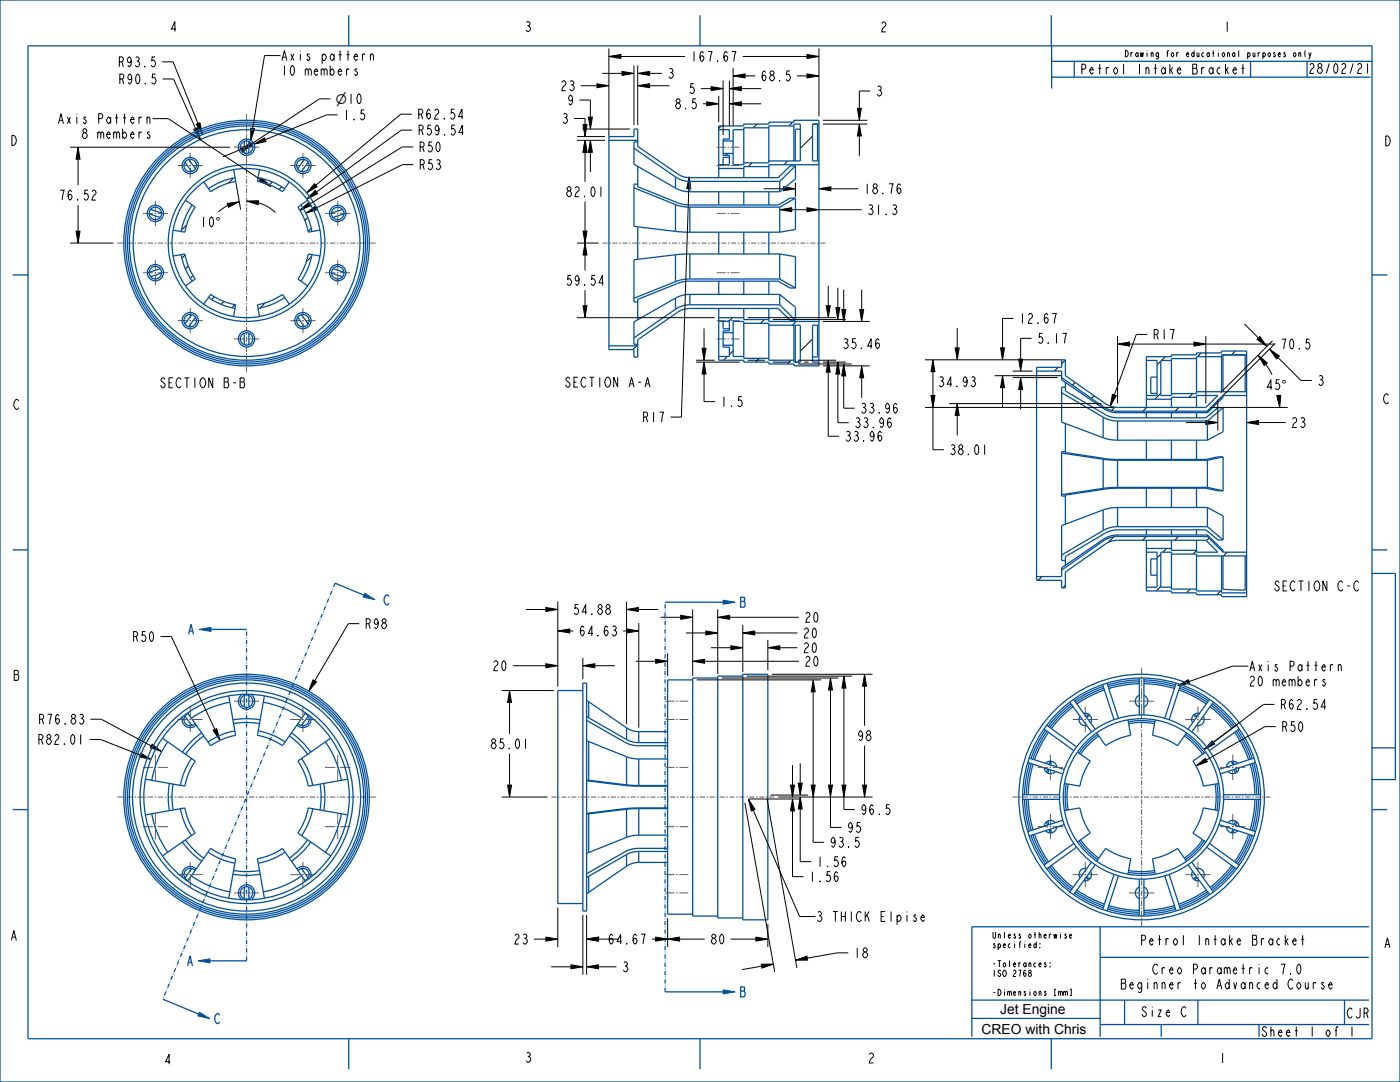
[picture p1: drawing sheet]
<svg xmlns="http://www.w3.org/2000/svg" width="559mm" height="432mm" viewBox="0 0 559 432" stroke-linecap="round" stroke-linejoin="round" font-family="sans-serif">
<defs><g id="words">
<g font-size="5.5">
<text x="133.9" y="41.4">⌀10</text>
<text x="133.9" y="41.4">⌀</text>
<text x="86" y="90.5">°</text>
<text x="511.4" y="155.5">°</text>
<text x="399.2" y="404.6">Jet Engine</text>
<text x="391.8" y="412.6">CREO with Chris</text>
</g>
<g font-size="5.2">
<text x="67.6" y="12.6">4</text>
<text x="209.2" y="12.6">3</text>
<text x="351.1" y="12.7">2</text>
<text x="488.2" y="12.6">1</text>
<text x="46.8" y="26.7">R93.5</text>
<text x="111.9" y="24.2">Axis pattern</text>
<text x="275.4" y="24.5">167.67</text>
<text x="431" y="29.6">Petrol Intake Bracket</text>
<text x="47" y="33.5">R90.5</text>
<text x="111.9" y="30.1">10 members</text>
<text x="266.2" y="31.3">3</text>
<text x="303.4" y="32.3">68.5</text>
<text x="223.5" y="36.2">23</text>
<text x="226.1" y="41.9">9</text>
<text x="274.6" y="37.4">5</text>
<text x="349.3" y="38.3">3</text>
<text x="136.7" y="47.8">1.5</text>
<text x="166.3" y="47.5">R62.54</text>
<text x="269.1" y="43.4">8.5</text>
<text x="22.7" y="49.3">Axis Pattern</text>
<text x="166.5" y="53.9">R59.54</text>
<text x="224" y="49.3">3</text>
<text x="3.9" y="58">D</text>
<text x="32.3" y="55.3">8 members</text>
<text x="552.3" y="58.2">D</text>
<text x="166.9" y="60.6">R50</text>
<text x="167" y="67.7">R53</text>
<text x="344.6" y="77.3">18.76</text>
<text x="23.2" y="79.9">76.52</text>
<text x="225.6" y="78.5">82.01</text>
<text x="345.9" y="85.7">31.3</text>
<text x="79.7" y="90.5">10°</text>
<text x="225.6" y="113.9">59.54</text>
<text x="406.5" y="129.1">12.67</text>
<text x="413.7" y="137">5.17</text>
<text x="459.9" y="135.4">R17</text>
<text x="336" y="139.1">35.46</text>
<text x="510.8" y="139.3">70.5</text>
<text x="64.1" y="154.8">SECTION B-B</text>
<text x="225.7" y="154.5">SECTION A-A</text>
<text x="374.1" y="154.3">34.93</text>
<text x="505.1" y="155.5">45°</text>
<text x="525.6" y="153.8">3</text>
<text x="551.8" y="161.1">C</text>
<text x="5.1" y="163.4">C</text>
<text x="287.4" y="162.3">1.5</text>
<text x="343.1" y="164.9">33.96</text>
<text x="256.1" y="168.4">R17</text>
<text x="340.8" y="170.7">33.96</text>
<text x="515.2" y="170.6">23</text>
<text x="336.9" y="176.1">33.96</text>
<text x="378.7" y="181.4">38.01</text>
<text x="508.8" y="235.8">SECTION C-C</text>
<text x="228.4" y="245.2">54.88</text>
<text x="145.4" y="250.9">R98</text>
<text x="320.9" y="248.3">20</text>
<text x="52.5" y="256">R50</text>
<text x="230.9" y="253.8">64.63</text>
<text x="320.3" y="254.6">20</text>
<text x="320.3" y="260.5">20</text>
<text x="196.3" y="267.7">20</text>
<text x="320.9" y="265.9">20</text>
<text x="498.3" y="267.8">Axis Pattern</text>
<text x="5.1" y="271.5">B</text>
<text x="498.3" y="273.8">20 members</text>
<text x="510.7" y="283.1">R62.54</text>
<text x="15" y="289">R76.83</text>
<text x="511.2" y="292">R50</text>
<text x="14.7" y="297.1">R82.01</text>
<text x="195.5" y="298.8">85.01</text>
<text x="341.9" y="295.6">98</text>
<text x="343.2" y="325.1">96.5</text>
<text x="337.8" y="332.2">95</text>
<text x="330.9" y="338.1">93.5</text>
<text x="325.7" y="345.9">1.56</text>
<text x="322.7" y="351.8">1.56</text>
<text x="325.5" y="367.7">3 THICK Elpise</text>
<text x="3.9" y="375.3">A</text>
<text x="204.7" y="376.8">23</text>
<text x="242.4" y="376.8">64.67</text>
<text x="283.3" y="376.8">80</text>
<text x="454.9" y="377.2">Petrol Intake Bracket</text>
<text x="340.6" y="382.2">18</text>
<text x="552.2" y="378.2">A</text>
<text x="248" y="387.8">3</text>
<text x="460.4" y="388.8">Creo Parametric 7.0</text>
<text x="448.1" y="394.7">Beginner to Advanced Course</text>
<text x="455.2" y="405.7">Size C</text>
<text x="537.3" y="406.3">CJR</text>
<text x="65.3" y="424.7">4</text>
<text x="209.3" y="424">3</text>
<text x="346.2" y="424.2">2</text>
<text x="486.4" y="424.2">1</text>
</g>
<g font-size="5.2" fill="#00509b">
<text x="522" y="29.3">28/02/21</text>
<text x="503.1" y="413.7">Sheet 1 of 1</text>
</g>
<g font-size="3.3">
<text x="448.7" y="22.7">Drawing for educational purposes only</text>
<text x="395.8" y="374.5">Unless otherwise</text>
<text x="395.8" y="378.3">specified:</text>
<text x="395.8" y="385.9">-Tolerances:</text>
<text x="395.8" y="389.7">ISO 2768</text>
<text x="395.8" y="397.3">-Dimensions [mm]</text>
</g>
</g></defs>
<path d="M288.7 395l4.7 .8-4.7 .8z" fill="#00509b"/>
<path d="M288.7 395l4.7 .8-4.7 .8z" fill="none" stroke="#00509b" stroke-width=".4"/>
<path d="M295.6 393.8h1.4l.2 .4-.2 1.3 .4 .7v1l-.4 .6h-1.4zM295.6 395.5h1.4" fill="none" stroke="#00509b" stroke-width=".51"/>
<path d="M288.7 239.5l4.7 .8-4.7 .8z" fill="#00509b"/>
<path d="M288.7 239.5l4.7 .8-4.7 .8z" fill="none" stroke="#00509b" stroke-width=".4"/>
<path d="M295.6 238.3h1.4l.2 .4-.2 1.3 .4 .7v1l-.4 .6h-1.4zM295.6 240h1.4" fill="none" stroke="#00509b" stroke-width=".51"/>
<path d="M79 383.4l4.8-.7v1.5z" fill="#00509b"/>
<path d="M79 383.4l4.8-.7v1.5z" fill="none" stroke="#00509b" stroke-width=".4"/>
<path d="M74.8 385.4l1-3.9 1 3.9M75.2 384.1h1.2" fill="none" stroke="#00509b" stroke-width=".51"/>
<path d="M79.4 251.2l4.8-.8v1.6z" fill="#00509b"/>
<path d="M79.4 251.2l4.8-.8v1.6z" fill="none" stroke="#00509b" stroke-width=".4"/>
<path d="M75.3 253.2l1-4 1 4M75.7 251.8h1.2" fill="none" stroke="#00509b" stroke-width=".51"/>
<path d="M145.6 236.8l4.1 2.6-4.7-1.1z" fill="#00509b"/>
<path d="M145.6 236.8l4.1 2.6-4.7-1.1z" fill="none" stroke="#00509b" stroke-width=".4"/>
<path d="M155.2 238.1l-.6-.7a2.11 2.11 0 0 0-1.3 2 2.11 2.11 0 0 0 1.3 2l.6-.7" fill="none" stroke="#00509b" stroke-width=".51"/>
<path d="M79.6 403.9l4.1 2.6-4.7-1.1z" fill="#00509b"/>
<path d="M79.6 403.9l4.1 2.6-4.7-1.1z" fill="none" stroke="#00509b" stroke-width=".4"/>
<g fill="none" stroke="#00509b" stroke-width=".51">
<path d="M0 0h558.8v431.8h-558.8zM11.2 18.3h536.4v396.2h-536.4zM139.2 6.1v12.2M279.4 6.1v12.2M419.6 6.1v12.2M419.8 18.2v17.1M419.8 30.8h127.2M419.8 24.5h128.1M428.8 24.5v6.3M499.1 24.5v6.3M97.5 56.4v4.7M99.3 56.4v4.7"/>
<path d="M243 56h11.5M253 59.2l16.6 11.4M254.5 56.6h-1.5v8.9l16.6 9.5M286.9 51.8h4.2v3.7h-2.5v6.5h2.5v3.7h-4.2M288.6 56.2h4M306.9 51h-10v14.7h-4.3v-13.9h4.3M316.9 50.3h-10v14.7h-10M317.4 51.6v12.6M317.4 51.6h.1M319.4 51.6h-2M324.3 49.5h2v14.7M324.3 49.5v14.7h2.6"/>
<path d="M324.3 49.5h2.6M73.8 64.7l2.7 3.8M74 79.9l3.9 2.8a25 25 0 0 0-4.1 10l-4.7-.9M75.3 63.6l2.7 3.8M93.2 67.7l.9 4.7a25 25 0 0 0-10 4.1l-2.8-3.9M93.8 70.9a26.5 26.5 0 0 0-10.6 4.4M103 70.9a26.5 26.5 0 0 1 10.6 4.4M103.6 67.7l-.8 4.7a25 25 0 0 1 9.9 4.1l2.8-3.9M121.5 63.6l-2.7 3.8M122.8 79.9l-3.9 2.8a25 25 0 0 1 4.1 10l4.7-.9M123 64.7l-2.7 3.8M253 75l16.6 6.6"/>
<path d="M254.5 66.4v8.1l18 7 2.8 .3h35.3l4.8-2.7h2.1M254.5 73.5h-1.5v16.8l16.6 2.1M269.6 75l2.7 1.1 3.1 .4M269.6 70.6l2.7 1.3 3.1 .5M269.6 70.6v4.4M275.4 72.4v4.1M275.4 76.5h35.8M275.4 72.4h35.8M286.9 70.9v-20.6h10v-.8h10v-.7h10v-.8h10v98h-10v-.7h-10v-.8h-10v-.7h-10v-20.7M286.9 76.5v5.3M286.9 67.2h10M288.6 61.2h4"/>
<path d="M291.1 62.8h-2.5v2.9M296.9 76.5v5.3M306.9 66.5h-10v4.4M306.9 76.5v5.3M306.9 64.2h12.5v-14.7h-2.5v14.7M311.2 72.4v4.1M317.5 66.2h-2.1l-4.8 4.7-36.5-.1-3.3-1.2-16.3-11.2v-6.9h-1.5v3h-10v85h10v3h1.5v-6.9l16.3-11.2 3.3-1.2 36.5-.1 4.8 4.7h2.1M317.5 79.1v12.5l-6.3 1.1M317.5 66.2l-6.3 6.2M317.5 66.2v5.2l-6.3 5.1M317.5 79.1l-6.3 3.6M326.9 65.7h-20v5.2"/>
<path d="M59.5 85.3l4.4 1.5M60.1 83.6l4.4 1.4M76.7 81.8a26.5 26.5 0 0 0-4.4 10.6M120.1 81.8a26.5 26.5 0 0 1 4.4 10.6M136.7 83.6l-4.4 1.4M137.3 85.3l-4.4 1.5M254.5 90.5v13M269.6 92.4l5.8 .3M269.6 81.6l2.7 .8 3.1 .3M269.6 81.6v10.8M275.4 82.7v10M275.4 92.7h35.8"/>
<path d="M275.4 82.7h35.8M286.9 92.7v8.6M296.9 92.7v8.6M306.9 92.7v8.6M311.2 82.7v10M5.1 109.7h6.1M63.9 107.2l-4.4 1.5M64.5 109l-4.4 1.4M69.1 102.2l4.7-.9a25 25 0 0 0 4.1 10l-3.9 2.8M72.3 101.6a26.5 26.5 0 0 0 4.4 10.6M83.2 118.7a26.5 26.5 0 0 0 10.6 4.4M113.6 118.7a26.5 26.5 0 0 1-10.6 4.4"/>
<path d="M124.5 101.6a26.5 26.5 0 0 1-4.4 10.6M127.7 102.2l-4.7-.9a25 25 0 0 1-4.1 10l3.9 2.8M132.3 109l4.4 1.4M132.9 107.2l4.4 1.5M269.6 119l-16.6 9.5v8.9h1.5M269.6 101.7l-16.6 2v16.8h1.5M269.6 101.7v10.7M269.6 119v4.4M269.6 112.4l-16.6 6.6M275.4 117.5l-3.1 .4-2.7 1.1M275.4 101.3l-5.8 .4M275.4 111.3l-3.1 .3-2.7 .8"/>
<path d="M275.4 117.5h35.8M275.4 111.3h35.8M275.4 101.3v10M275.4 117.5v4.1M275.4 101.3h35.8M286.9 112.2v5.3M296.9 112.2v5.3M306.9 112.2v5.3M311.2 101.3l6.3 1.1v12.5M311.2 111.3l6.3 3.6M311.2 117.5l6.3 5.1v5.2M311.2 101.3v10"/>
<path d="M311.2 117.5v4.1M317.5 114.9h-2.1l-4.8-2.7h-35.3l-2.8 .3-18 7v8.1M547.6 109.7h6.1M76.5 125.5l-2.7 3.8M78 126.6l-2.7 3.8M81.3 121.4l2.8-3.9a25 25 0 0 0 10 4.1l-.9 4.7M97.5 132.9v4.7M99.3 132.9v4.7M115.5 121.4l-2.8-3.9a25 25 0 0 1-9.9 4.1l.8 4.7M118.8 126.6l2.7 3.8M120.3 125.5l2.7 3.8M243 138h11.5"/>
<path d="M269.6 123.4l-16.6 11.4M275.4 121.6l-3.1 .5-2.7 1.3M275.4 121.6h35.8M286.9 128.3h4.2v3.7h-2.5v6.5h2.5v3.8h-4.2M286.9 126.8h10M288.6 137.8h4M288.6 132.8h4M288.6 128.3v2.9h2.5M296.9 129h10v14.8h10M296.9 123.1v4.4h10M306.9 129.8h12.5v14.7M306.9 123.1v5.2h20"/>
<path d="M311.2 121.6l6.3 6.2M316.9 129.8v14.7h2.5M317.4 129.8v14.7h2M326.3 129.8v12.6M326.9 129.8h-2.6v14.7h2.6M296.9 142.3h-4.3v-14h4.3v14.7h10M326.3 142.4h-2M326.3 142.4h.1M413.7 148.1h10v3.5l16.6 11.3M423.7 156.7l16.6 9.8M423.7 150.7l16.6 11.6M425.2 152.6v3.5l16.1 9.4 3.2 1.1 36.8 .1 4.8-4h2.1"/>
<path d="M425.2 154.5h-1.5v14l16.6 6.2M457.6 143.8h4.2v14h-4.2M457.6 159.3h10M461.8 150.5h-2.5v6.5h2.5M477.6 143.1h-10v14.7h-4.3v-14h4.3M477.6 158.6h-10v4M477.6 156.3h20M487.6 142.3h-10v14.8h-10M488.1 141.7v14.6M488.1 141.7h.1M488.1 141.7l8.9 .1v14.5M488.2 157.8l-6.3 6.3"/>
<path d="M488.2 157.8v.8l-6.3 6.1M488.2 157.8h9.4M497.6 141.6h-10v14.7M425.2 169v11.6l16.3 2.5 3.7 .3h36.1l4.8-1.1h2.1M440.3 162.3a10 10 0 0 0 5.8 1.8M440.3 174.7l2.8 .7 3 .3M440.3 162.9l2.8 1.3 3 .5M440.3 166.5l2.8 1.1 3 .4M440.3 162.3v.6M440.3 166.5v8.2M446.1 164.1v.6M446.1 168v7.7"/>
<path d="M446.1 175.7h35.8M446.1 168h35.8M446.1 164.7h35.8M446.1 164.1h35.8M457.6 162.6v-20.3h10v-.7h10v-.8h10v-.7h10v98h-10v-.8h-10v-.7h-10v-.8h-10v-20.2M457.6 164.7v2M457.6 175.7v7.7M467.6 164.7v2M467.6 175.7v7.7M477.6 162.6v-4.8h8.5l-4.8 4.8-36.7-.1-3.4-1.4-16-11.2v-6.3h-1.5v3h-10v85h10v3h1.5v-6.3l16-11.2 3.4-1.4 36.7-.1 4.8 4.8h-8.5v-4.8M477.6 164.7v2M477.6 175.7v7.7"/>
<path d="M481.9 164.1v.6M481.9 168v7.7M488.2 162.7l-6.3 5.3M488.2 162.7v9.6l-6.3 3.4M423.7 180.8l16.6 2.5M425.2 180.2h-1.5v17.8h1.5M440.3 183.3l5.8 .4M440.3 183.3v11.6M440.3 194.9l-16.6 2.5M446.1 194.5l-5.8 .4M446.1 183.7v10.8M446.1 194.5h35.8"/>
<path d="M446.1 183.7h35.8M457.6 194.8v7.7M467.6 194.8v7.7M477.6 194.8v7.7M481.9 194.5l6.3 1.4M481.9 183.7v10.8M488.2 195.9h-2.1l-4.8-1.1h-36.1l-3.7 .3-16.3 2.5v11.6M488.2 182.3l-6.3 1.4M488.2 182.3v13.6M5.1 219.5h6.1M440.3 215.3l-16.6 11.3v3.5h-10M440.3 203.5l-16.6 6.2v14h1.5"/>
<path d="M440.3 203.5v8.2M440.3 215.3v.6M440.3 215.9l-16.6 11.6M440.3 211.7l-16.6 9.8M446.1 214.1a10 10 0 0 0-5.8 1.8M446.1 213.5l-3 .5-2.8 1.3M446.1 202.5l-3 .3-2.8 .7M446.1 210.2l-3 .4-2.8 1.1M446.1 214.1h35.8M446.1 213.5h35.8M446.1 210.2h35.8M446.1 202.5h35.8"/>
<path d="M446.1 202.5v7.7M446.1 213.5v.6M457.6 218.9h10M457.6 211.4v2.1M467.6 215.6v4h10M467.6 211.4v2.1M477.6 211.4v2.1M481.9 202.5l6.3 3.4v9.6M481.9 210.2l6.3 5.3M481.9 213.5l6.3 6.1v.8M481.9 214.1l6.3 6.3M481.9 202.5v7.7"/>
<path d="M481.9 213.5v.6M488.2 215.5h-2.1l-4.8-4.1-36.8 .2-3.2 1.1-16.1 9.4v3.5M547.6 219.5h6.1M133.8 232.7l11.5 4.8M457.6 220.4h4.2v13.9h-4.2M461.8 223.1h-2.5v6.5h2.5M467.6 221.1h10v14.7h10M467.6 234.3h-4.3v-13.9h4.3v14.7h10M477.6 221.9h20M487.6 221.9v14.7h10M488.1 221.9v13.2l8.9 .4M488.2 220.4h9.4"/>
<path d="M497 235.5h.1M497 221.9v13.6M547.5 228.8h9.4v82.3h-9.4M84.2 251.2h14.2M265.5 240.3h23.2M91.3 277.7l2.8 15.8a25 25 0 0 0-10 4.1l-9.2-13.1M96.6 277.1a3.3 3.3 0 0 0-.6 4.9 3.3 3.3 0 0 0 4.9 0 3.3 3.3 0 0 0-.7-4.9M97.5 277.5v4.6M99.3 277.5v4.6M105.5 277.7l-2.7 15.8a25 25 0 0 1 9.9 4.1l9.2-13.1M232.6 272.6h1.5v91h-1.5zM232.6 275.6h-10v85h10"/>
<path d="M234.1 279.5l.9 .6M276.5 271.3h-10v93.5h10M286.5 270.6h-10v95h10M296.5 269.1h10v98h-10zM296.5 269.8h-10v96.5h10M428.5 279.1l8.7 11.9M440.1 273.2l4.6 14M440.3 273.9l-5.3 2.3-6.1 3.5M440.6 274.6l-5.3 2.2-5.9 3.5M440.8 275.3l-6.2 2.7-4.8 2.9M441.9 272.6l4.5 14M454.7 271.3l-6.9 .7-5.7 1.3"/>
<path d="M454.7 272.1l-5.7 .5-6.7 1.5M454.7 272.8l-6.7 .7-5.4 1.3M454.7 277.5a2.5 2.5 0 0 0-1.5 2.3 2.5 2.5 0 0 0 1.5 2.3M454.7 270.6v14.7M456.6 271.3l6.9 .7 5.7 1.3M456.6 272.1l5.7 .5 6.7 1.5M456.6 272.8l6.7 .7 5.5 1.3M456.6 277.5a2.5 2.5 0 0 1 1.6 2.3 2.5 2.5 0 0 1-1.6 2.3M456.6 270.6v14.7M469.5 272.6l-4.6 14M470.5 275.3l5.2 2.2 5.8 3.4M470.8 274.6l5.2 2.2 5.9 3.5"/>
<path d="M471 273.9l5.4 2.3 6 3.5M471.2 273.2l-4.5 14M482.8 279.1l-8.6 11.9M64.8 294.6l13.1 9.1a25 25 0 0 0-4.1 10l-15.8-2.7M66.9 296a38.4 38.4 0 0 0-6.3 15.4M72.9 286a3.2 3.2 0 0 0 1.3 3.9 3.2 3.2 0 0 0 4.1-.5M73.8 285.8l2.7 3.8M75.1 284.8a2.5 2.5 0 0 0-1.2 3.8 2.5 2.5 0 0 0 4 .1M80.5 292.5a31.3 31.3 0 0 0-7.7 7.6M81.3 293.7l-3.9 3.3-3.4 4M91.7 280.2a38.4 38.4 0 0 0-15.3 6.4M93 287.3a31.3 31.3 0 0 1 10.8 0"/>
<path d="M93.2 288.8l5.2-.5 5.2 .5M93.8 291.7a26.8 26.8 0 0 0-10.8 4.4M103.1 291.7a26.8 26.8 0 0 1 10.7 4.4M105.1 280.2a38.4 38.4 0 0 1 15.3 6.4M115.5 293.7l4 3.3 3.3 4M116.3 292.5a31.3 31.3 0 0 1 7.7 7.6M121.7 284.8a2.5 2.5 0 0 1 1.2 3.8 2.5 2.5 0 0 1-3.9 .1M123 285.8l-2.7 3.8M123.9 286a3.3 3.3 0 0 1-1.3 3.9 3.3 3.3 0 0 1-4.1-.5M129.9 296a38.4 38.4 0 0 1 6.3 15.4M132 294.6l-13.1 9.1a25 25 0 0 1 4.1 10l15.8-2.7M234.1 286l.9 .4"/>
<path d="M234.1 287.5l15.3 8.7 2 .9 3.2 .5h11.9M234.1 295.6l.9 .3M235 280.1v6.3M235 295.9v15.5M235 295.9l15.1 6.1M235 286.4l15.1 8.7M235 280.1l15.1 10.4M250.1 290.5l2.3 1.1 2.6 .4M250.1 295.1l2.3 1 2.6 .3M250.1 290.5v4.6M255 292v4.4M255 296.4h11.5"/>
<path d="M255 292h11.5M416.7 290.9l11.9 8.7M417.3 291.4l-3.6 6-2.2 5.4M417.8 289.4l11.9 8.7M417.9 291.8l-3.5 5.9-2.2 5.3M418.5 292.2l-2.9 4.8-2.7 6.2M427 280.2l8.7 11.9M427.4 280.8l-5.2 4.6-3.8 4.5M427.9 281.4l-5.2 4.6-3.7 4.3M428.3 282l-4.2 3.7-4.5 5M431.1 285.8a2.5 2.5 0 0 0 0 2.8 2.5 2.5 0 0 0 2.7 1M432.6 284.7a2.5 2.5 0 0 1 2.6 1 2.5 2.5 0 0 1 .1 2.8"/>
<path d="M434.6 285.1l-1.2 .8M435 285.4l-1.3 .9M438.2 293.1l-4.1 3.4-3.4 4.1M438.6 293.7l-4 3.3-3.3 4M450.2 287.3l1.1 6.2a25 25 0 0 0-10 4.1l-3.6-5.1M450.4 288l5.3-.4 5.3 .4M450.5 288.8l5.2-.5 5.1 .5M461.1 287.3l-1.1 6.2a25 25 0 0 1 10 4.1l3.6-5.1M472.7 293.7l4 3.3 3.3 4M473.2 293.1l4 3.4 3.5 4.1M476.3 285.4l1.3 .9M476.7 285.1l1.2 .8"/>
<path d="M478.8 284.7a2.5 2.5 0 0 0-2.7 1 2.5 2.5 0 0 0-.1 2.8M480.3 285.8a2.5 2.5 0 0 1-.1 2.8 2.5 2.5 0 0 1-2.7 1M483 282l5.1 4.5 3.6 4.2M483.4 281.4l5.2 4.6 3.7 4.3M483.9 280.8l5.2 4.6 3.8 4.5M484.3 280.2l-8.6 11.9M492.8 292.2l2.9 4.8 2.7 6.2M493.4 291.8l3.5 5.9 2.2 5.3M493.5 289.4l-11.9 8.7M494 291.4l3.6 6 2.2 5.4M494.6 290.9l-11.9 8.7M547.5 298.4h9.4"/>
<path d="M67.6 312.7a31.3 31.3 0 0 0 0 10.8M69.1 312.9l-.5 5.2 .5 5.2M76.5 302.7a26.8 26.8 0 0 0-4.5 10.7M120.4 302.7a26.8 26.8 0 0 1 4.4 10.7M127.7 312.9l.5 5.2-.5 5.2M129.2 312.7a31.3 31.3 0 0 1 0 10.8M234.1 311.3l.9 .1M234.1 311.6l17.3 2 15.1 .1M235 311.4l15.1 1.8M250.1 302l2.3 .7 2.6 .2M250.1 313.2l4.9 .3M250.1 302v11.2"/>
<path d="M255 302.9v10.6M255 313.5h11.5M255 302.9h11.5M408.2 319h14.7M408.2 317.2h14.7M408.9 319l.5 5.8 1.5 6.8M409.7 319l.6 6.8 1.3 5.6M410.2 304.3l14 4.5M410.4 319l.5 5.6 1.4 6.6M410.8 302.5l14 4.6M410.9 304.5l-1.5 6.8-.5 5.9M411.6 304.7l-1.3 5.6-.6 6.9"/>
<path d="M412.3 305l-1.4 6.6-.5 5.6M416.8 306.4a2.5 2.5 0 0 0 1.7 2.2 2.5 2.5 0 0 0 2.7-.7M417.3 304.7a2.5 2.5 0 0 1 2.7-.8 2.5 2.5 0 0 1 1.8 2.2M418.1 306.9l-.4 1.3M418.7 307l-.5 1.5M419.2 303.8l-.5 1.3M419.8 303.8l-.6 1.5M425.6 312.8l-.5 5.3 .5 5.3M426.3 312.9l-.4 5.2 .4 5.2M430 300.1l5.2 3.6a25 25 0 0 0-4.2 10l-6.1-1M481.3 300.1l-5.2 3.6a25 25 0 0 1 4.2 10l6.2-1M485 312.9l.4 5.2-.4 5.2"/>
<path d="M485.7 312.8l.5 5.3-.5 5.3M488.4 319h14.8M488.4 317.2h14.8M491.5 303.8l.6 1.5M492.1 303.8l.5 1.3M492.7 307l.4 1.5M493.2 306.9l.4 1.3M494 304.7a2.5 2.5 0 0 0-2.7-.8 2.5 2.5 0 0 0-1.7 2.2M494.5 306.4a2.5 2.5 0 0 1-1.7 2.2 2.5 2.5 0 0 1-2.7-.7M499 305l1.4 6.6 .5 5.6M499.7 304.7l1.3 5.6 .7 6.9M500.4 304.5l1.5 6.8 .5 5.9"/>
<path d="M500.5 302.5l-14 4.6M500.9 319l-.5 5.6-1.4 6.6M501.1 304.3l-14 4.5M501.7 319l-.7 6.8-1.3 5.6M502.4 319l-.5 5.8-1.5 6.8M5.1 323.1h6.1M58 325.2l15.8-2.8a25 25 0 0 0 4.1 10l-13.1 9.2M60.6 324.8a38.4 38.4 0 0 0 6.3 15.3M72 322.7a26.8 26.8 0 0 0 4.5 10.8M72.8 336a31.3 31.3 0 0 0 7.7 7.7M74 335.2l3.4 3.9 3.9 3.4M122.8 335.2l-3.3 3.9-4 3.4"/>
<path d="M124 336a31.3 31.3 0 0 1-7.7 7.7M124.8 322.7a26.8 26.8 0 0 1-4.4 10.8M136.2 324.8a38.4 38.4 0 0 1-6.3 15.3M138.8 325.2l-15.8-2.8a25 25 0 0 1-4.1 10l13.1 9.2M235 324.8l-.9 .1M235 324.8v15.4M250.1 323v11.2M250.1 323l-15.1 1.8M250.1 334.2l-15.1 6M255 333.3l-2.6 .2-2.3 .7M255 339.8l-2.6 .3-2.3 .9M255 322.7l-4.9 .3"/>
<path d="M255 339.8h11.5M255 333.3h11.5M255 322.7v10.6M255 339.8v4.4M255 322.7h11.5M266.5 338.6h-11.9l-3.2 .5-2 .8-15.3 8.8M266.5 322.4l-15.1 .1-17.3 2.1M411.5 333.4l2.2 5.4 3.6 6M412.2 333.2l2.2 5.3 3.5 5.9M412.9 332.9l2.7 6.2 2.9 4.8M417.7 327.9l.4 1.4M418.2 327.6l.5 1.5"/>
<path d="M418.7 331.1l.5 1.3M419.2 330.9l.6 1.5M421.2 328.3a2.5 2.5 0 0 0-2.7-.8 2.5 2.5 0 0 0-1.7 2.2M421.8 330.1a2.5 2.5 0 0 1-1.8 2.2 2.5 2.5 0 0 1-2.7-.8M424.2 327.3l-14 4.6M424.8 329.1l-14 4.5M424.9 323.5l6.1-1.1a25 25 0 0 0 4.2 10l-5.2 3.6M428.6 336.6l-11.9 8.6M429.7 338.1l-11.9 8.6M430.7 335.6l3.4 4.1 4.1 3.4M431.3 335.2l3.3 3.9 4 3.4M480 335.2l-3.3 3.9-4 3.4"/>
<path d="M480.7 335.6l-3.5 4.1-4 3.4M481.6 338.1l11.9 8.6M482.7 336.6l11.9 8.6M486.5 323.5l-6.2-1.1a25 25 0 0 1-4.2 10l5.2 3.6M486.5 329.1l14 4.5M487.1 327.3l14 4.6M489.6 330.1a2.5 2.5 0 0 0 1.7 2.2 2.5 2.5 0 0 0 2.7-.8M490.1 328.3a2.5 2.5 0 0 1 2.7-.8 2.5 2.5 0 0 1 1.7 2.2M492.1 330.9l-.6 1.5M492.6 331.1l-.5 1.3M493.1 327.6l-.4 1.5M493.6 327.9l-.4 1.4"/>
<path d="M498.4 332.9l-2.7 6.2-2.9 4.8M499.1 333.2l-2.2 5.3-3.5 5.9M499.8 333.4l-2.2 5.4-3.6 6M547.6 323.1h6.1M74.9 351.7l9.2-13.1a25 25 0 0 0 10 4.1l-2.8 15.8M76.4 349.6a38.4 38.4 0 0 0 15.3 6.3M76.5 346.6l-2.7 3.8M77.9 347.4a2.5 2.5 0 0 0-4 .2 2.5 2.5 0 0 0 1.2 3.8M78.3 346.8a3.2 3.2 0 0 0-4.1-.5 3.2 3.2 0 0 0-1.3 3.9M83 340a26.8 26.8 0 0 0 10.8 4.5M93 348.9a31.3 31.3 0 0 0 10.8 0M93.2 347.4l5.2 .5 5.2-.5"/>
<path d="M96.6 359a3.2 3.2 0 0 1-.6-4.8 3.2 3.2 0 0 1 4.9 0 3.2 3.2 0 0 1-.7 4.8M97.5 354v4.7M99.3 354v4.7M113.8 340a26.8 26.8 0 0 1-10.7 4.5M118.5 346.8a3.3 3.3 0 0 1 4.1-.5 3.3 3.3 0 0 1 1.3 3.9M119 347.4a2.5 2.5 0 0 1 3.9 .2 2.5 2.5 0 0 1-1.2 3.8M120.3 346.6l2.7 3.8M120.4 349.6a38.4 38.4 0 0 1-15.3 6.3M121.9 351.7l-9.2-13.1a25 25 0 0 1-9.9 4.1l2.7 15.8M235 349.7l-.9 .5M235 356.1l-.9 .6M235 340.2l-.9 .3"/>
<path d="M235 349.7v6.4M250.1 341v4.7M250.1 341l-15.1 8.7M250.1 345.7l-15.1 10.4M255 344.2l-2.6 .4-2.3 1.1M255 344.2h11.5M418.4 346.3l3.8 4.4 5.2 4.7M419 345.9l3.7 4.3 5.2 4.5M419.6 345.4l4.5 5.1 4.2 3.6M428.9 356.4l6.1 3.6 5.3 2.2M429.4 355.8l5.9 3.5 5.3 2.2M429.8 355.2l4.8 2.9 6.2 2.7"/>
<path d="M433.4 350.3l1.2 .8M433.7 349.9l1.3 .8M433.8 346.6a2.5 2.5 0 0 0-2.7 1 2.5 2.5 0 0 0 0 2.8M435.3 347.7a2.5 2.5 0 0 1-.1 2.8 2.5 2.5 0 0 1-2.6 1M435.7 344l-8.7 12M437.2 345.1l-8.7 11.9M437.7 343.7l3.6-5.1a25 25 0 0 0 10 4.1l-1.1 6.2M444.7 349l-4.6 14M446.4 349.5l-4.5 14M450.4 348.1l5.3 .5 5.3-.5M450.5 347.4l5.2 .5 5.1-.5M454.7 354a2.5 2.5 0 0 0-1.5 2.3 2.5 2.5 0 0 0 1.5 2.4"/>
<path d="M454.7 350.8v14.8M456.6 354a2.5 2.5 0 0 1 1.6 2.3 2.5 2.5 0 0 1-1.6 2.4M456.6 350.8v14.8M464.9 349.5l4.6 14M466.7 349l4.5 14M473.6 343.7l-3.6-5.1a25 25 0 0 1-10 4.1l1.1 6.2M474.2 345.1l8.6 11.9M475.7 344l8.6 12M476 347.7a2.5 2.5 0 0 0 .1 2.8 2.5 2.5 0 0 0 2.7 1M477.5 346.6a2.5 2.5 0 0 1 2.7 1 2.5 2.5 0 0 1 .1 2.8M477.6 349.9l-1.3 .8M477.9 350.3l-1.2 .8"/>
<path d="M481.5 355.2l-5.8 3.5-5.2 2.1M481.9 355.8l-5.9 3.5-5.2 2.2M482.4 356.4l-6 3.6-5.4 2.2M491.7 345.4l-3.6 4.3-5.1 4.4M492.3 345.9l-3.7 4.3-5.2 4.5M492.9 346.3l-3.8 4.4-5.2 4.7M439.1 369.9v43.8M442.1 362.8l5.7 1.4 6.9 .6M442.3 362.1l6.7 1.5 5.7 .5M442.6 361.4l5.4 1.3 6.7 .6M468.8 361.4l-5.5 1.3-6.7 .6M469 362.1l-6.7 1.5-5.7 .5"/>
<path d="M469.2 362.8l-5.7 1.4-6.9 .6M546.4 369.9h-158.5v43.8M65 398.8l14.3 5.9M83.8 383.4h14.6M265.5 395.8h23.2M387.9 399.1h158.5M439.1 382h107.3M448.9 399.1v9.8M478.1 399.1v9.8M536.7 399.1v9.8M87.6 405.2l-.6-.7a2.11 2.11 0 0 0-1.3 2 2.11 2.11 0 0 0 1.3 2l.6-.7M139.2 414.5v12.2"/>
<path d="M279.4 414.5v12.2M387.9 406.4h51.2M419.6 414.5v12.2M439.1 408.9h107.3M463.5 408.9v4.8"/>
<circle cx="98.4" cy="58.7" r="3.3"/>
<circle cx="98.4" cy="58.7" r="2.5"/>
<circle cx="75.9" cy="66.1" r="3.3"/>
<circle cx="75.9" cy="66.1" r="2.5"/>
<circle cx="120.9" cy="66.1" r="3.3"/>
<circle cx="120.9" cy="66.1" r="2.5"/>
<circle cx="62" cy="85.2" r="3.3"/>
<circle cx="62" cy="85.2" r="2.5"/>
<circle cx="98.4" cy="97" r="49"/>
<circle cx="98.4" cy="97" r="48.3"/>
<circle cx="98.4" cy="97" r="47.5"/>
<circle cx="98.4" cy="97" r="46.8"/>
<circle cx="98.4" cy="97" r="45.3"/>
<circle cx="98.4" cy="97" r="31.3"/>
<circle cx="98.4" cy="97" r="29.8"/>
<circle cx="134.8" cy="85.2" r="3.3"/>
<circle cx="134.8" cy="85.2" r="2.5"/>
<circle cx="62" cy="108.8" r="3.3"/>
<circle cx="62" cy="108.8" r="2.5"/>
<circle cx="134.8" cy="108.8" r="3.3"/>
<circle cx="134.8" cy="108.8" r="2.5"/>
<circle cx="75.9" cy="128" r="3.3"/>
<circle cx="75.9" cy="128" r="2.5"/>
<circle cx="98.4" cy="135.3" r="3.3"/>
<circle cx="98.4" cy="135.3" r="2.5"/>
<circle cx="120.9" cy="128" r="3.3"/>
<circle cx="120.9" cy="128" r="2.5"/>
<circle cx="98.4" cy="279.8" r="2.5"/>
<circle cx="98.4" cy="318.1" r="49"/>
<circle cx="98.4" cy="318.1" r="48.3"/>
<circle cx="98.4" cy="318.1" r="47.5"/>
<circle cx="98.4" cy="318.1" r="46.8"/>
<circle cx="98.4" cy="318.1" r="45.5"/>
<circle cx="98.4" cy="318.1" r="42.5"/>
<circle cx="98.4" cy="318.1" r="41"/>
<circle cx="455.7" cy="318.1" r="49"/>
<circle cx="455.7" cy="318.1" r="47.5"/>
<circle cx="455.7" cy="318.1" r="32.8"/>
<circle cx="455.7" cy="318.1" r="31.3"/>
<circle cx="98.4" cy="356.3" r="2.5"/>
</g>
<path d="M133.8 232.7l-68.8 166.1M98.4 383.4v-132.2M265.5 395.8v-155.5" fill="none" stroke="#00509b" stroke-width=".51" stroke-dasharray="1.7 .5 .2 .3 .2 .5" stroke-linecap="butt"/>
<g fill="none" stroke="#000" stroke-width=".4">
<path d="M243 19.4v35M326.9 19.4v27M64.7 24.7h4.4l9.9 24.6M64.9 31.5h4.4l8.8 19.8M111.9 22.2h-6.3l-4.7 29.1M131.9 39.4h-4.4l-27 18M231.3 39.9h4.4v6.8M231.8 34.2h6.5M238.3 33.4l4.7 .8-4.7 .8zM240.3 29.3h8M243 22.5l4.8-.8v1.6zM247.8 22.5h25.6"/>
<path d="M248.3 28.5l4.7 .8-4.7 .8zM253 26.1v23.8M254.5 34.2l4.8-.8v1.6zM254.5 29.3l4.8-.8v1.6zM254.5 26.1v23.8M259.3 34.2h7.9M259.3 29.3h4.9M279.8 35.4h4.1M283.9 34.6l4.7 .8-4.7 .8zM286.9 38.3v10.4M288.6 32.2v21.7M291.1 35.4l4.8-.8v1.6z"/>
<path d="M291.1 32.2v18M292.6 30.3l4.8-.8v1.6zM292.6 27.1v23.1M295.9 35.4h7.9M296.5 22.5h25.6M297.4 30.3h4M318.1 30.3h4M322.1 21.7l4.8 .8-4.8 .8zM322.1 29.5l4.8 .8-4.8 .8zM347.4 36.3h-4.4v6.9M523.4 21l-.5 1.5M28 58.7h63.8"/>
<path d="M31.2 58.7l.8 4.8h-1.6zM60.8 47.4h6.4l37 24.4M77.3 51.6l1.5-.6 1.2 4.7zM78.3 49.6l1.5-.6 1 4.7zM96 58.9l4.7-1.1-4.1 2.5zM96.1 59.3l4.4-1.9-3.5 3.3zM96.3 59.6l-7.3 3M100.1 51.1l1.5 .3-1.5 4.6zM101.4 57.5l4.1-2.5 .6 1.5zM134.7 45.9h-4.3l-24.6 9.8M164.4 45.6h-4.4l-33.9 28.3M164.5 51.9h-4.4l-33.8 24.7"/>
<path d="M164.9 58.6h-4.4l-36.8 22.8M229.1 47.3h4.4v2.4M230.3 56h11.2M230.3 54.5h11.2M232.5 51.5h19M232.7 49.7h1.6l-.8 4.8zM233.5 56l.8 4.8h-1.6zM234.9 46.7h1.5l-.7 4.8zM235.7 56l.7 4.8h-1.5zM243.2 54.5l-.2 .2M280.6 41.4h1.5M282.1 40.6l4.8 .8-4.8 .8z"/>
<path d="M287.9 50.3l-1 1M291.1 41.4l4.8-.8v1.6zM295.9 41.4h7.9M302.2 49.5l-1.5 1.5M316.4 48.8l-1.5 1.5M317.1 48l-.2 .3M324.3 54.3l-4.9 4.9M328.5 49.5h17.7M328.5 48h17.7M342.2 43.2h1.6l-.8 4.8zM343 49.5l.8 4.8h-1.6zM343 54.3v7.9"/>
<path d="M31.2 63.5v10.4M83.4 75.1l-.2 .2M93.2 71l-2 2.1M94.1 72.5l1.9 11.1M96.3 60.1l3.6-3.3 .8 1.4zM104.4 71.2l-1.2 1.3M104.6 71.1l3.5 3.3-4.4-1.9zM108.7 72.6l-1.1 1.1M112.4 74.5l-1 1.1M125.6 73.3l1 1.2-4.2 2.5zM125.8 76l1 1.3-4.3 2.2zM165 65.7h-4.4l-34.3 17.3"/>
<path d="M233.5 60.8v11.7M235.7 60.8v7.9M274.9 75.3l-2.9 91.2h-4.4M275.1 70.5l.6 4.8-1.6-.1zM290.4 61.2l-.7 .8M300.2 65l-1.5 1.5M304.8 75.3h7.9M312.7 74.5l4.8 .8-4.8 .8zM314.4 64.2l-1.5 1.5M317.5 73v5.5M326.9 75.3l4.7-.8v1.6zM326.9 65.3l-.5 .4"/>
<path d="M331.6 75.3h11M28 97h17.3M30.4 92.2h1.6l-.8 4.8zM31.2 81.8v10.4M74.5 89.8l-2.1 2M76.7 81.8l-.2 .2M90.7 81.2l4.8-.7-4.3 2.2zM91 82l-3.9 2.6M98.4 80.2l4.8-.1-.2 1.6zM103.1 80.9a16.8 16.8 0 0 1 6.8 3.9M119.7 83.9l3.6-3.2 .9 1.3zM120.9 83.1l-1 1.1"/>
<path d="M122.1 85.1l3.9-2.9 .7 1.5zM122.9 86.8l-1.2 1.2M124.2 91.1l-1.2 1.3M230.3 97h8.6M232.7 92.2h1.6l-.8 4.8zM233.5 97l.8 4.8h-1.6zM233.5 80.5v11.7M233.5 97v10.9M311.2 83.7l4.8-.8v1.6zM316 83.7h6.1M322.1 82.9l4.8 .8-4.8 .8zM326.9 83.7h17"/>
<path d="M73.9 101.8l-1.3 1.2M75.1 106.2l-1.1 1.1M77 110l-1.1 1M85.6 118.4l-1.1 1.1M124.4 102.4l-2.1 2M233.5 115.9v6.1M330.6 114.1v7.9M334.4 114.8v8M336.8 115.6v7.9M343.9 115.6v7.9M89.4 120.3l-1.2 1.2M93.8 121.6l-1.3 1.2"/>
<path d="M105.8 120.9l-2 2.1M230.3 126.8h55M232.7 122h1.6l-.8 4.8zM254.1 138l-1.5 1.5M280.2 139h1.6l-.8 4.8zM281 131.1v7.9M292.3 126.8l-1.5 1.5M292.6 140l-1.5 1.5M298.5 126.8h35.3M305.1 127.5l-1.5 1.5M308.5 127.5h29.1M317.8 128.3l-1.5 1.5"/>
<path d="M324.3 135.3l-4.9 4.8M328.5 128.3h18.6M329.8 122h1.6l-.8 4.8zM333.6 122.8h1.6l-.8 4.7zM336 123.5h1.6l-.8 4.8zM343.1 123.5h1.6l-.8 4.8zM381.3 138.8h1.6l-.8 4.8zM382.1 130.9v7.9M399.4 138.8h1.6l-.8 4.8zM404.5 127.1h-4.3v11.7M411.8 135h-4.4v8.3M446.1 137.3l4.7-.8v1.6z"/>
<path d="M446.1 134.1v26.9M450.8 137.3h25.7M457.9 133.5h-4.4l-8.7 24.1M476.5 136.5l4.8 .8-4.8 .8zM481.3 134.1v26.9M481.3 137.3h27.5M496.7 129.3l5.6 5.6M501.7 135.4l1.2-1.1 2.8 3.9zM506.7 139.3l3.9 2.8-1.1 1.1zM507.9 136l-20.7 20.7M509 137.1l-27.1 27M277.8 144.5h17.5"/>
<path d="M277.8 143.8h7.5M281 144.5l.8 4.8h-1.6zM281 149.3v11h4.4M290.3 142.3l-1.5 1.5M298.5 143.8h6.8M303.1 143l-1.5 1.5M308.5 144.5h6.8M315.8 143.8l-1.5 1.5M318.5 145.3h21.4M318.5 143.8h15.3M321 144.5h1.7M328.5 146h18.6"/>
<path d="M328.5 144.5h9.1M330.6 143.8l.8 4.7h-1.6zM330.6 148.5v25.6h4.4M334.4 144.5l.8 4.8h-1.6zM334.4 149.3v19.4h4.4M336.8 145.3l.8 4.7h-1.6zM336.8 150v12.9h4.3M343.9 146l.8 4.8h-1.6zM343.9 150.8v7.9M369.2 143.6h54.5M371.6 157.8h1.6l-.8 4.8zM372.4 143.6l.8 4.8h-1.6z"/>
<path d="M372.4 148.4v9.4M397 149.9h26.7M400.2 149.9l.8 4.8h-1.6zM400.2 154.7v7.9M404.2 150.7h18M404.2 148.1h8M406.6 143.3h1.6l-.8 4.8zM407.4 150.7l.8 4.7h-1.6zM407.4 155.4v8M422.3 146.6l-1.5 1.5M425.2 143.7l-1.5 1.5M429.1 152.6l-1 1.1"/>
<path d="M436.7 157.9l-1.1 1.1M444 157.3l1.5 .6-2.3 4.2zM463.3 144.1l-1.5 1.5M463.3 157l-2.3 2.3M465.1 142.3l-1.5 1.5M476.1 157.1l-1.5 1.5M477.6 142.7l-.4 .4M479.5 140.8l-1.5 1.5M486.1 159.4v12.4M493 140.1l-1.5 1.5M502.2 141.7l3.6 3.2-1.2 1zM505.2 145.4l2.6 4.2"/>
<path d="M509.6 157.9l1.6-.1-.4 4.8zM510.1 142.7l9.1 9.1h4.4M510.3 157.5l.1 .4M369.2 162.6h75.3M372.4 162.6v16.9h4.3M378.9 161.1h60.7M382.1 161.1l.8 4.7h-1.6zM382.1 165.8v8M444.9 162.5l-1.2 1.3M457.7 162.6l-1.5 1.5M470.5 162.6l-1.5 1.5M473.4 168.6h7.9"/>
<path d="M481.3 167.8l4.8 .8-4.8 .8zM482.9 162.6h31.1M497.6 168.6l4.7-.8v1.6zM502.3 168.6h10.9M444.6 214.2l-2.2 2.2M457.6 214.1l-1.5 1.5M465.6 218.9l-1.5 1.5M470.4 214.1l-1.5 1.5M477.6 219.8l-1.4 1.3M482.6 214.8l-1.1 1M415.9 230.1l-1.5 1.5M425.2 233.6l-1 1"/>
<path d="M463.3 221.2l-1.5 1.5M463.3 234l-1.8 1.8M475.1 235.1l-1.5 1.5M487.2 235.8l-1.5 1.5M489.8 220.4l-1.5 1.5M64 254h4.4l17.4 37.1M143.4 248.9h-4.4l-13.4 22.8M209.9 243.2h8M217.9 242.4l4.7 .8-4.7 .8zM222.6 251.8l4.8-.8v1.6zM222.6 240.1v33.9M227.4 251.8h1.5"/>
<path d="M248.7 251.8h1.5M250.1 243.2l4.7-.8v1.6zM250.1 240.1v48.8M250.2 251l4.8 .8-4.8 .8zM254.8 243.2h8M255 248.6v41.8M263.8 246.3h7.9M271.7 245.6l4.8 .7-4.8 .8zM273.8 252.6h7.9M276.5 243.2v26.5M281.7 251.8l4.8 .8-4.8 .8zM283.8 258.5h7.9"/>
<path d="M286.5 246.3l4.7-.7v1.5zM286.5 243.2v25.8M291.2 246.3h27.7M291.7 257.7l4.8 .8-4.8 .8zM296.5 252.6l4.7-.8v1.6zM296.5 249.4v18.8M301.2 252.6h17.1M306.5 258.5l4.7-.8v1.6zM306.5 255.3v12.2M311.2 258.5h7.1M124.9 271.3l1.4 .8-3.1 3.7zM200.2 275.6h20.9"/>
<path d="M203.4 275.6l.8 4.7h-1.6zM204.7 265.7h13.2M217.9 264.9l4.7 .8-4.7 .8zM232.6 265.7l4.8-.8v1.6zM232.6 262.5v8.5M237.4 265.7h7.9M253.8 263.9h7.9M261.7 263.1l4.8 .8-4.8 .8zM266.5 260.7v9M276.5 263.9l4.7-.8v1.6zM278.1 271.3h49.6M281.2 263.9h37.7"/>
<path d="M288.1 270.6h46.6M298.1 269.8h41.9M308.1 269.1h40.2M324.6 271.3l.8 4.8h-1.6zM324.6 276.1v37.2M331.5 270.6l.8 4.7h-1.6zM331.5 275.3v38M336.8 269.8l.8 4.8h-1.6zM336.8 274.6v38.7M345.1 269.1l.8 4.7h-1.6zM345.1 273.8v15.8M470.1 273.6l4.2-2.3 .5 1.5z"/>
<path d="M498.3 265.9h-6.4l-17.3 6.1M35.8 295.1h4.3l15.7 6.2M36.1 287h4.3l19.9 10.7M60.7 297l3.8 2.9-4.5-1.5zM85.1 291.5l1.4-.7 1.3 4.6zM203.4 280.3v12.6M345.1 297.6v15.7M483.9 295.7l.9 1.2-4.2 2.3zM508.7 281.1h-4.4l-19.9 15.2M509.2 290h-4.3l-23.4 13.3M56.1 300.6l4.2 2.4-4.8-1zM200.2 318.1h18.3"/>
<path d="M202.6 313.3h1.6l-.8 4.8zM203.4 300.8v12.5M298.6 318.9h20.9M298.7 319l2.7 4-1.5 .6zM306.2 318.9l11.9 67.4M307.5 317.3h15.1M310.6 318.1h37.7M315.5 313.3h1.6l-.8 4.8zM316.3 318.9l.8 4.7h-1.6zM316.3 305.4v7.9M318.6 312.5h1.6l-.8 4.8zM319.4 318.1l.8 4.7h-1.6z"/>
<path d="M319.4 304.6v7.9M323.8 313.3h1.6l-.8 4.8zM324.6 318.1v18h4.3M330.7 313.3h1.6l-.8 4.8zM331.5 318.1v12.1h4.3M336 313.3h1.6l-.8 4.8zM336.8 318.1v5h4.4M344.3 313.3h1.6l-.8 4.8zM477.4 305.7l3.7-3.1 .8 1.4zM297.3 320.4l11.9 67.5M300.6 323.3l18.6 42.5h6.3M316.3 323.6v26.2h4.4"/>
<path d="M319.4 322.8v21.1h4.4M213.1 374.8h4.8M217.9 374l4.7 .8-4.7 .8zM222.6 362.2v15.8M232.6 365.2v23.8M234.1 374.8l4.8-.8v1.6zM234.1 365.2v23.8M238.9 374.8h7.9M260.2 374.8h6.3M261.7 374l4.8 .8-4.8 .8zM266.5 374.8l4.7-.8v1.6zM266.5 366.4v11.6"/>
<path d="M271.2 374.8h10.1M291.6 374.8h10.1M301.7 374l4.8 .8-4.8 .8zM306.5 368.7v9.3M219.9 385.8h8M227.9 385l4.7 .8-4.7 .8zM234.1 385.8l4.8-.8v1.6zM238.9 385.8h7.2M303.8 384.8h4.9l-4.6 1.6zM304 385.6l-7.8 1.4M317.5 383.2l4.6-1.6 .3 1.6zM338.6 380.3h-4.4l-12 2.1"/>
</g>
<g fill="#000">
<path d="M243 22.5l4.8-.8v1.6zM238.3 33.4l4.7 .8-4.7 .8zM248.3 28.5l4.7 .8-4.7 .8zM254.5 34.2l4.8-.8v1.6zM254.5 29.3l4.8-.8v1.6zM283.9 34.6l4.7 .8-4.7 .8zM291.1 35.4l4.8-.8v1.6zM292.6 30.3l4.8-.8v1.6zM322.1 21.7l4.8 .8-4.8 .8zM322.1 29.5l4.8 .8-4.8 .8zM31.2 58.7l.8 4.8h-1.6zM77.3 51.6l1.5-.6 1.2 4.7z"/>
<path d="M78.3 49.6l1.5-.6 1 4.7zM100.1 51.1l1.5 .3-1.5 4.6zM96.1 59.3l4.4-1.9-3.5 3.3zM96 58.9l4.7-1.1-4.1 2.5zM101.4 57.5l4.1-2.5 .6 1.5zM233.5 56l.8 4.8h-1.6zM232.7 49.7h1.6l-.8 4.8zM234.9 46.7h1.5l-.7 4.8zM235.7 56l.7 4.8h-1.5zM282.1 40.6l4.8 .8-4.8 .8zM291.1 41.4l4.8-.8v1.6zM343 49.5l.8 4.8h-1.6z"/>
<path d="M342.2 43.2h1.6l-.8 4.8zM96.3 60.1l3.6-3.3 .8 1.4zM104.6 71.1l3.5 3.3-4.4-1.9zM125.6 73.3l1 1.2-4.2 2.5zM125.8 76l1 1.3-4.3 2.2zM275.1 70.5l.6 4.8-1.6-.1zM312.7 74.5l4.8 .8-4.8 .8zM326.9 75.3l4.7-.8v1.6zM30.4 92.2h1.6l-.8 4.8zM90.7 81.2l4.8-.7-4.3 2.2zM98.4 80.2l4.8-.1-.2 1.6zM119.7 83.9l3.6-3.2 .9 1.3z"/>
<path d="M122.1 85.1l3.9-2.9 .7 1.5zM232.7 92.2h1.6l-.8 4.8zM233.5 97l.8 4.8h-1.6zM311.2 83.7l4.8-.8v1.6zM322.1 82.9l4.8 .8-4.8 .8zM232.7 122h1.6l-.8 4.8zM329.8 122h1.6l-.8 4.8zM333.6 122.8h1.6l-.8 4.7zM336 123.5h1.6l-.8 4.8zM343.1 123.5h1.6l-.8 4.8zM446.1 137.3l4.7-.8v1.6zM476.5 136.5l4.8 .8-4.8 .8z"/>
<path d="M501.7 135.4l1.2-1.1 2.8 3.9zM506.7 139.3l3.9 2.8-1.1 1.1zM281 144.5l.8 4.8h-1.6zM280.2 139h1.6l-.8 4.8zM330.6 143.8l.8 4.7h-1.6zM334.4 144.5l.8 4.8h-1.6zM336.8 145.3l.8 4.7h-1.6zM343.9 146l.8 4.8h-1.6zM372.4 143.6l.8 4.8h-1.6zM381.3 138.8h1.6l-.8 4.8zM399.4 138.8h1.6l-.8 4.8zM400.2 149.9l.8 4.8h-1.6z"/>
<path d="M406.6 143.3h1.6l-.8 4.8zM407.4 150.7l.8 4.7h-1.6zM502.2 141.7l3.6 3.2-1.2 1zM371.6 157.8h1.6l-.8 4.8zM382.1 161.1l.8 4.7h-1.6zM444 157.3l1.5 .6-2.3 4.2zM481.3 167.8l4.8 .8-4.8 .8zM497.6 168.6l4.7-.8v1.6zM509.6 157.9l1.6-.1-.4 4.8zM222.6 251.8l4.8-.8v1.6zM217.9 242.4l4.7 .8-4.7 .8zM250.1 243.2l4.7-.8v1.6z"/>
<path d="M250.2 251l4.8 .8-4.8 .8zM271.7 245.6l4.8 .7-4.8 .8zM281.7 251.8l4.8 .8-4.8 .8zM286.5 246.3l4.7-.7v1.5zM291.7 257.7l4.8 .8-4.8 .8zM296.5 252.6l4.7-.8v1.6zM306.5 258.5l4.7-.8v1.6zM124.9 271.3l1.4 .8-3.1 3.7zM203.4 275.6l.8 4.7h-1.6zM217.9 264.9l4.7 .8-4.7 .8zM232.6 265.7l4.8-.8v1.6zM261.7 263.1l4.8 .8-4.8 .8z"/>
<path d="M276.5 263.9l4.7-.8v1.6zM324.6 271.3l.8 4.8h-1.6zM331.5 270.6l.8 4.7h-1.6zM336.8 269.8l.8 4.8h-1.6zM345.1 269.1l.8 4.7h-1.6zM470.1 273.6l4.2-2.3 .5 1.5zM60.7 297l3.8 2.9-4.5-1.5zM85.1 291.5l1.4-.7 1.3 4.6zM483.9 295.7l.9 1.2-4.2 2.3zM56.1 300.6l4.2 2.4-4.8-1zM202.6 313.3h1.6l-.8 4.8zM298.7 319l2.7 4-1.5 .6z"/>
<path d="M315.5 313.3h1.6l-.8 4.8zM316.3 318.9l.8 4.7h-1.6zM319.4 318.1l.8 4.7h-1.6zM318.6 312.5h1.6l-.8 4.8zM323.8 313.3h1.6l-.8 4.8zM330.7 313.3h1.6l-.8 4.8zM336 313.3h1.6l-.8 4.8zM344.3 313.3h1.6l-.8 4.8zM477.4 305.7l3.7-3.1 .8 1.4zM217.9 374l4.7 .8-4.7 .8zM234.1 374.8l4.8-.8v1.6zM266.5 374.8l4.7-.8v1.6z"/>
<path d="M261.7 374l4.8 .8-4.8 .8zM301.7 374l4.8 .8-4.8 .8zM227.9 385l4.7 .8-4.7 .8zM234.1 385.8l4.8-.8v1.6zM303.8 384.8h4.9l-4.6 1.6zM317.5 383.2l4.6-1.6 .3 1.6z"/>
</g>
<g fill="none" stroke="#785055" stroke-width=".4">
<path d="M93.4 58.7h4.1M98.1 58.7h.6M98.4 45.5v2.7M98.4 48.8v.6M98.4 50.1v2.7M98.4 53.4v4.4M98.4 58.4v.7M98.4 59.7v6M99.4 58.7h4.1M286.1 58.7h3.6M290.3 58.7h.6M291.6 58.7h3.6"/>
<path d="M70.9 66.1h4.1M75.6 66.1h.6M75.9 61v4.1M75.9 65.7v.7M75.9 67v4.1M76.9 66.1h4.1M98.4 66.3v.7M98.4 67.6v1.9M98.4 70.1v.6M98.4 71.4v1.9M98.4 73.9v.6M98.4 75.2v1.9"/>
<path d="M98.4 77.7v.6M98.4 79v1.9M115.9 66.1h4.1M120.6 66.1h.6M120.9 61v4.1M120.9 65.7v.7M120.9 67v4.1M121.8 66.1h4.1M286.1 66.1h3.6M290.3 66.1h.6M291.6 66.1h3.6M46.9 97h2.1"/>
<path d="M49.6 97h.7M50.9 97h2.1M53.7 97h.6M54.9 97h2.2M57 85.2h4.1M57.7 97h.7M59 97h2.1M61.7 85.2h.6M61.8 97h.6M62 80.1v4.1M62 84.9v.6M62 86.1v4.1"/>
<path d="M63 85.2h4.1M63 97h2.2M65.8 97h.6M67.1 97h2.1M69.8 97h.7M71.1 97h2.1M73.9 97h.6M75.1 97h2.2M77.9 97h.6M79.2 97h2.1M81.9 97h.7M83.2 97h2.1"/>
<path d="M86 97h.6M87.2 97h2.2M90 97h.7M91.3 97h2.1M94.1 97h.6M95.3 97h2.2M98.1 97h.6M98.4 81.5v.6M98.4 82.8v1.9M98.4 85.3v.6M98.4 86.6v1.9M98.4 89.1v.6"/>
<path d="M98.4 90.4v1.9M98.4 92.9v.6M98.4 94.2v1.9M98.4 96.7v.6M98.4 98v2.1M99.4 97h2.1M102.1 97h.7M103.4 97h2.1M106.2 97h.6M107.4 97h2.2M110.2 97h.6M111.5 97h2.1"/>
<path d="M114.2 97h.7M115.5 97h2.2M118.3 97h.6M119.5 97h2.2M122.3 97h.7M123.6 97h2.1M126.4 97h.6M127.6 97h2.2M129.8 85.2h4.1M130.4 97h.6M131.7 97h2.1M134.4 97h.7"/>
<path d="M134.5 85.2h.6M134.8 80.1v4.1M134.8 84.9v.6M134.8 86.1v4.1M135.7 97h2.1M135.7 85.2h4.1M138.5 97h.6M139.7 97h2.2M142.5 97h.6M143.8 97h2.1M146.5 97h.7M147.8 97h2.2"/>
<path d="M240.5 97h2.1M243.2 97h.6M244.4 97h2.1M247.1 97h.7M248.4 97h2M251.1 97h.6M252.3 97h2.1M255 97h.7M256.3 97h2M259 97h.6M260.2 97h2.1M262.9 97h.7"/>
<path d="M264.2 97h2M266.9 97h.6M268.1 97h2.1M270.8 97h.7M272.1 97h2M274.8 97h.6M276 97h2.1M278.7 97h.6M280 97h2M282.7 97h.6M283.9 97h2.1M286.1 85.2h3.6"/>
<path d="M286.6 97h.6M287.9 97h2M290.3 85.2h.6M290.6 97h.6M291.6 85.2h3.6M291.8 97h2.1M294.5 97h.6M295.8 97h2M298.5 97h.6M299.7 97h2.1M302.4 97h.6M303.7 97h2"/>
<path d="M306.4 97h.6M307.6 97h2.1M310.3 97h.6M311.6 97h2M314.3 97h.6M315.5 97h2.1M318.2 97h.6M319.5 97h2M322.1 97h.7M323.4 97h2.1M326.1 97h.6M327.4 97h2"/>
<path d="M57 108.8h4.1M61.7 108.8h.6M62 103.8v4.1M62 108.5v.6M62 109.8v4.1M63 108.8h4.1M98.4 100.7v.7M98.4 102v2.1M98.4 104.8v.6M98.4 106v2.2M98.4 108.8v.6M98.4 110.1v2.1"/>
<path d="M98.4 112.8v.7M98.4 114.1v2.1M98.4 116.9v.6M98.4 118.1v2.2M129.8 108.8h4.1M134.5 108.8h.6M134.8 103.8v4.1M134.8 108.5v.6M134.8 109.8v4.1M135.7 108.8h4.1M286.1 108.8h3.6M290.3 108.8h.6"/>
<path d="M291.6 108.8h3.6M70.9 128h4.1M75.6 128h.6M75.9 122.9v4.1M75.9 127.6v.7M75.9 128.9v4.1M76.9 128h4.1M93.4 135.3h4.1M98.1 135.3h.6M98.4 120.9v.6M98.4 122.2v2.1M98.4 125v.6"/>
<path d="M98.4 126.2v2.2M98.4 129v.6M98.4 130.3v2.1M98.4 133v.7M98.4 134.3v2.1M98.4 137.1v.6M98.4 138.3v2.2M99.4 135.3h4.1M115.9 128h4.1M120.6 128h.6M120.9 122.9v4.1M120.9 127.6v.7"/>
<path d="M120.9 128.9v4.1M121.8 128h4.1M286.1 135.3h3.6M286.1 128h3.6M290.3 135.3h.6M290.3 128h.6M291.6 135.3h3.6M291.6 128h3.6M98.4 141.1v.6M98.4 142.4v2.1M98.4 145.1v.7M98.4 146.4v2.1"/>
<path d="M93.4 279.8h4.1M98.1 279.8h.6M99.4 279.8h4.1M265.7 279.8h3.6M269.9 279.8h.6M271.2 279.8h3.6M450.6 279.8h4.1M455.3 279.8h.7M455.7 266.5v2.7M455.7 269.9v.6M455.7 271.1v2.7M455.7 274.5v4.4"/>
<path d="M455.7 279.5v.6M456.6 279.8h4.1M70.9 287.1h4.1M75.6 287.1h.6M75.9 282.1v4.1M75.9 286.8v.6M75.9 288.1v4.1M76.9 287.1h4.1M115.9 287.1h4.1M120.6 287.1h.6M120.9 282.1v4.1M120.9 286.8v.6"/>
<path d="M120.9 288.1v4.1M121.8 287.1h4.1M265.7 287.1h3.6M269.9 287.1h.6M271.2 287.1h3.6M428.1 287.1h4.1M432.9 287.1h.6M433.2 282.1v4.1M433.2 286.8v.6M433.2 288.1v4.1M434.1 287.1h4.1M455.7 280.8v6"/>
<path d="M455.7 287.4v.6M455.7 288.7v1.9M455.7 291.2v.6M455.7 292.5v1.9M455.7 295v.6M455.7 296.3v1.9M455.7 298.8v.6M473.1 287.1h4.1M477.8 287.1h.7M478.2 282.1v4.1M478.2 286.8v.6M478.2 288.1v4.1"/>
<path d="M479.1 287.1h4.1M46.9 318.1h2.1M49.6 318.1h.7M50.9 318.1h2.1M53.7 318.1h.6M54.9 318.1h2.2M57 306.3h4.1M57.7 318.1h.7M59 318.1h2.1M61.7 306.3h.6M61.8 318.1h.6M62 301.2v4.1"/>
<path d="M62 305.9v.7M62 307.2v4.1M63 306.3h4.1M63 318.1h2.2M65.8 318.1h.6M67.1 318.1h2.1M69.8 318.1h.7M71.1 318.1h2.1M73.9 318.1h.6M75.1 318.1h2.2M77.9 318.1h.6M79.2 318.1h2.1"/>
<path d="M81.9 318.1h.7M83.2 318.1h2.1M86 318.1h.6M87.2 318.1h2.2M90 318.1h.7M91.3 318.1h2.1M94.1 318.1h.6M95.3 318.1h2.2M98.1 318.1h.6M99.4 318.1h2.1M102.1 318.1h.7M103.4 318.1h2.1"/>
<path d="M106.2 318.1h.6M107.4 318.1h2.2M110.2 318.1h.6M111.5 318.1h2.1M114.2 318.1h.7M115.5 318.1h2.2M118.3 318.1h.6M119.5 318.1h2.2M122.3 318.1h.7M123.6 318.1h2.1M126.4 318.1h.6M127.6 318.1h2.2"/>
<path d="M129.8 306.3h4.1M130.4 318.1h.6M131.7 318.1h2.1M134.4 318.1h.7M134.5 306.3h.6M134.8 301.2v4.1M134.8 305.9v.7M134.8 307.2v4.1M135.7 318.1h2.1M135.7 306.3h4.1M138.5 318.1h.6M139.7 318.1h2.2"/>
<path d="M142.5 318.1h.6M143.8 318.1h2.1M146.5 318.1h.7M147.8 318.1h2.2M220.1 318.1h2.1M222.8 318.1h.6M224.1 318.1h2M226.7 318.1h.7M228 318.1h2.1M230.7 318.1h.6M231.9 318.1h2.1M234.6 318.1h.7"/>
<path d="M235.9 318.1h2M238.6 318.1h.6M239.8 318.1h2.1M242.5 318.1h.7M243.8 318.1h2M246.5 318.1h.6M247.7 318.1h2.1M250.4 318.1h.7M251.7 318.1h2M254.4 318.1h.6M255.6 318.1h2.1M258.3 318.1h.7"/>
<path d="M259.6 318.1h2M262.3 318.1h.6M263.5 318.1h2.1M265.7 306.3h3.6M266.2 318.1h.7M267.5 318.1h2M269.9 306.3h.6M270.2 318.1h.6M271.2 306.3h3.6M271.4 318.1h2.1M274.1 318.1h.6M275.4 318.1h2"/>
<path d="M278.1 318.1h.6M279.3 318.1h2.1M282 318.1h.6M283.3 318.1h2M286 318.1h.6M287.2 318.1h2.1M289.9 318.1h.6M291.2 318.1h2M293.9 318.1h.6M295.1 318.1h2.1M297.8 318.1h.6M299.1 318.1h2"/>
<path d="M301.8 318.1h.6M303 318.1h2.1M305.7 318.1h.6M307 318.1h2M404.1 318.1h2.2M406.9 318.1h.6M408.2 318.1h2.1M410.9 318.1h.7M412.2 318.1h2.1M414.2 306.3h4.1M415 318.1h.6M416.2 318.1h2.2"/>
<path d="M419 306.3h.6M419 318.1h.6M419.3 301.2v4.1M419.3 305.9v.7M419.3 307.2v4.1M420.2 306.3h4.1M420.3 318.1h2.1M423 318.1h.7M424.3 318.1h2.2M427.1 318.1h.6M428.3 318.1h2.2M431.1 318.1h.7"/>
<path d="M432.4 318.1h2.1M435.2 318.1h.6M436.4 318.1h2.2M439.2 318.1h.6M440.5 318.1h2.1M443.2 318.1h.7M444.5 318.1h2.1M447.3 318.1h.6M448.5 318.1h2.2M451.3 318.1h.6M452.6 318.1h2.1M455.3 318.1h.7"/>
<path d="M455.7 300v1.9M455.7 302.6v.6M455.7 303.8v1.9M455.7 306.4v.6M455.7 307.6v1.9M455.7 310.2v.6M455.7 311.4v1.9M455.7 314v.6M455.7 315.2v1.9M455.7 317.8v.6M455.7 319v2.2M456.6 318.1h2.2"/>
<path d="M459.4 318.1h.6M460.6 318.1h2.2M463.4 318.1h.7M464.7 318.1h2.1M467.5 318.1h.6M468.7 318.1h2.2M471.5 318.1h.6M472.8 318.1h2.1M475.5 318.1h.7M476.8 318.1h2.1M479.6 318.1h.6M480.8 318.1h2.2"/>
<path d="M483.6 318.1h.6M484.9 318.1h2.1M487 306.3h4.1M487.6 318.1h.7M488.9 318.1h2.2M491.7 318.1h.6M491.7 306.3h.7M492 301.2v4.1M492 305.9v.7M492 307.2v4.1M492.9 318.1h2.2M493 306.3h4.1"/>
<path d="M495.7 318.1h.7M497 318.1h2.1M499.8 318.1h.6M501 318.1h2.2M503.8 318.1h.6M505.1 318.1h2.1M57 329.9h4.1M61.7 329.9h.6M62 324.9v4.1M62 329.6v.6M62 330.9v4M63 329.9h4.1"/>
<path d="M129.8 329.9h4.1M134.5 329.9h.6M134.8 324.9v4.1M134.8 329.6v.6M134.8 330.9v4M135.7 329.9h4.1M265.7 329.9h3.6M269.9 329.9h.6M271.2 329.9h3.6M414.2 329.9h4.1M419 329.9h.6M419.3 324.9v4.1"/>
<path d="M419.3 329.6v.6M419.3 330.9v4M420.2 329.9h4.1M455.7 321.8v.6M455.7 323.1v2.1M455.7 325.8v.7M455.7 327.1v2.1M455.7 329.9v.6M455.7 331.1v2.2M455.7 333.9v.6M455.7 335.2v2.1M455.7 338v.6"/>
<path d="M455.7 339.2v2.2M487 329.9h4.1M491.7 329.9h.7M492 324.9v4.1M492 329.6v.6M492 330.9v4M493 329.9h4.1M70.9 349h4.1M75.6 349h.6M75.9 344v4.1M75.9 348.7v.7M75.9 350v4.1"/>
<path d="M76.9 349h4.1M93.4 356.3h4.1M98.1 356.3h.6M99.4 356.3h4.1M115.9 349h4.1M120.6 349h.6M120.9 344v4.1M120.9 348.7v.7M120.9 350v4.1M121.8 349h4.1M265.7 356.3h3.6M265.7 349h3.6"/>
<path d="M269.9 356.3h.6M269.9 349h.6M271.2 356.3h3.6M271.2 349h3.6M428.1 349h4.1M432.9 349h.6M433.2 344v4.1M433.2 348.7v.7M433.2 350v4.1M434.1 349h4.1M450.6 356.3h4.1M455.3 356.3h.7"/>
<path d="M455.7 342v.6M455.7 343.3v2.1M455.7 346v.7M455.7 347.3v2.1M455.7 350.1v.6M455.7 351.3v2.2M455.7 354.1v.6M455.7 355.4v2.1M455.7 358.1v.7M455.7 359.4v2.1M456.6 356.3h4.1M473.1 349h4.1"/>
<path d="M477.8 349h.7M478.2 344v4.1M478.2 348.7v.7M478.2 350v4.1M479.1 349h4.1M455.7 362.2v.6M455.7 363.4v2.2M455.7 366.2v.6M455.7 367.5v2.1"/>
</g>
<use href="#words"/>
</svg>
